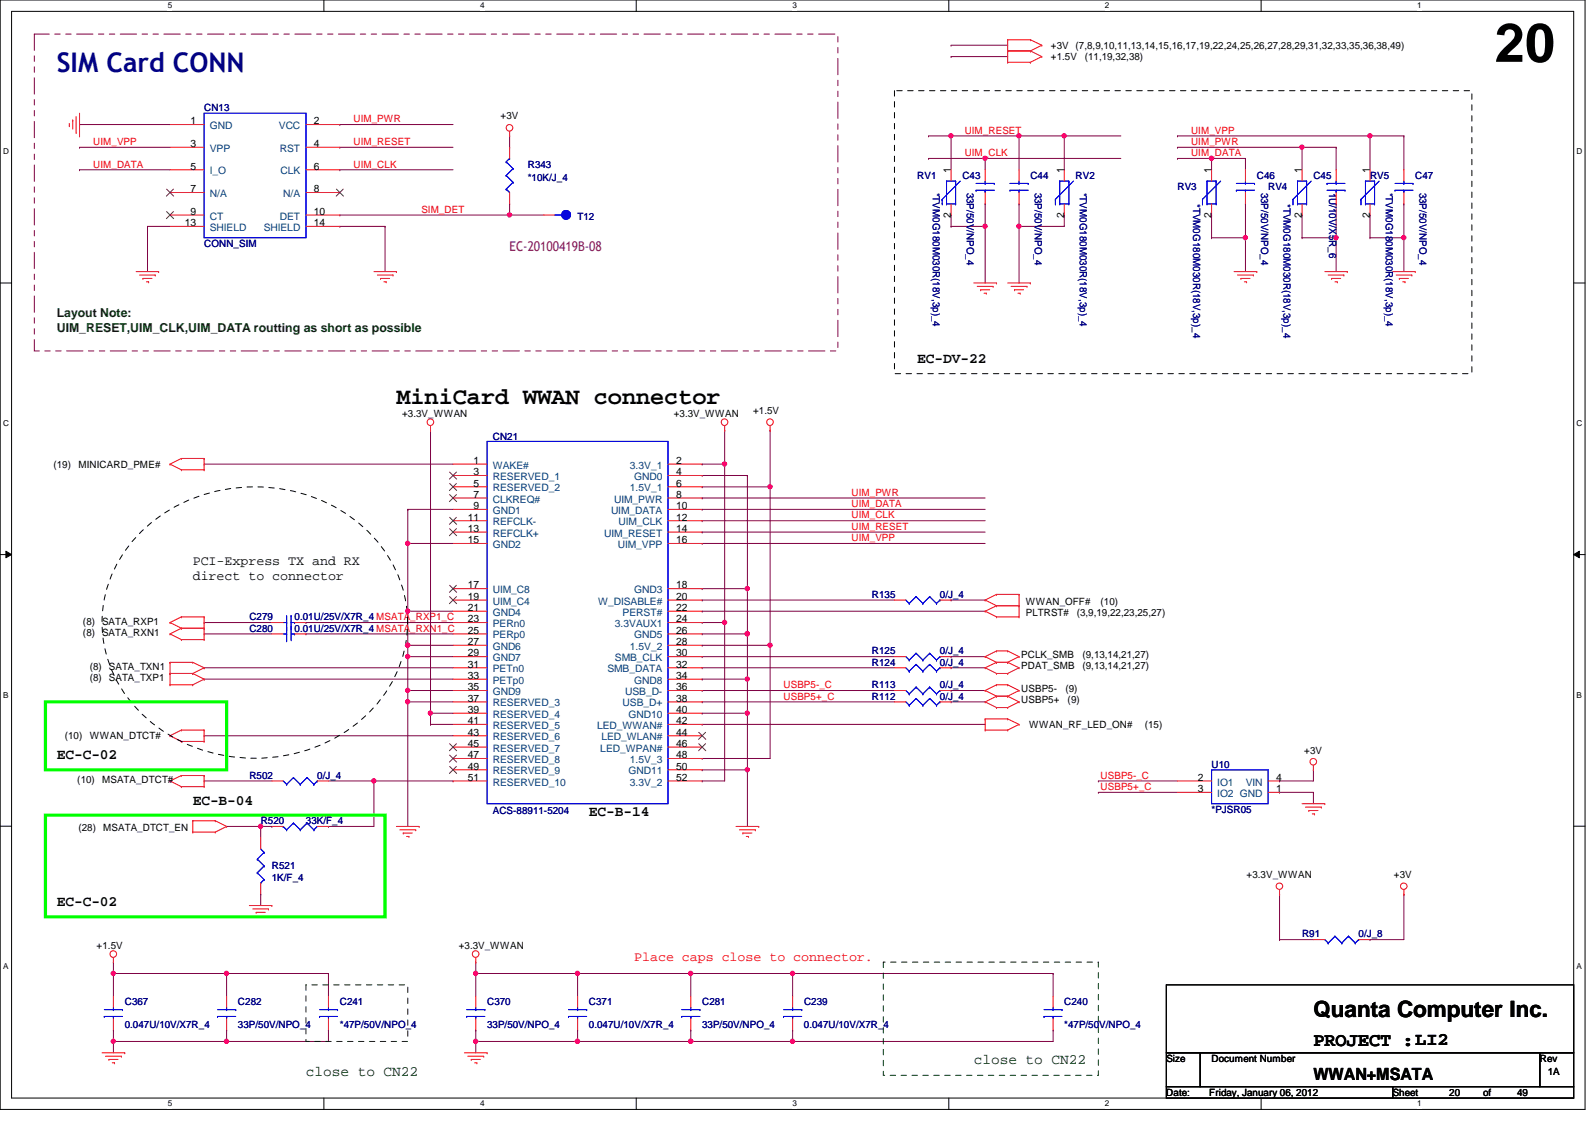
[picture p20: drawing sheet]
<svg xmlns="http://www.w3.org/2000/svg" width="297mm" height="210mm" viewBox="0 0 297 210" stroke-linecap="round" stroke-linejoin="round" font-family="sans-serif">
<defs><g id="words">
<text font-size="10.1" x="278.3" y="11.5">20</text>
<text font-size="5" fill="#000080" x="10.6" y="13.4">SIM Card CONN</text>
<text font-size="4.4" x="73.8" y="75.3">MiniCard WWAN connector</text>
<text font-size="4.2" x="244.6" y="189.4">Quanta Computer Inc.</text>
<text font-size="3.6" x="244.6" y="194.8">PROJECT :LI2</text>
<text font-size="3.1" x="244.6" y="201.1">WWAN+MSATA</text>
<g font-size="2.7">
<text x="170.8" y="67.6">EC-DV-22</text>
<text x="10.6" y="141.4">EC-C-02</text>
<text x="35.9" y="149.9">EC-B-04</text>
<text x="109.7" y="152">EC-B-14</text>
<text x="10.6" y="168.8">EC-C-02</text>
</g>
<g font-size="2.7" fill="#004000">
<text x="57" y="200.3">close to CN22</text>
<text x="181.4" y="198.2">close to CN22</text>
</g>
<text font-size="2.5" fill="#800080" x="94.9" y="46.7">EC-20100419B-08</text>
<g font-size="2.5">
<text x="35.9" y="107.9">direct to connector</text>
<text x="35.9" y="105.3">PCI-Express TX and RX</text>
</g>
<text font-size="2.5" fill="#f00" x="118.1" y="179.1">Place caps close to connector.</text>
<g font-size="2.3" fill="#004000">
<text x="10.6" y="59.1">Layout Note:</text>
<text x="10.6" y="61.8">UIM_RESET,UIM_CLK,UIM_DATA routting as short as possible</text>
</g>
<g font-size="1.9">
<text x="195.7" y="9.1">+3V (7,8,9,10,11,13,14,15,16,17,19,22,24,25,26,27,28,29,31,32,33,35,36,38,49)</text>
<text x="195.7" y="11.2">+1.5V</text>
<text x="202" y="11.2">(11,19,32,38)</text>
<text x="35.5" y="23.2">1</text>
<text x="58.5" y="23.2">2</text>
<text x="93.2" y="22.1">+3V</text>
<text x="35.5" y="27.4">3</text>
<text x="58.5" y="27.4">4</text>
<text x="35.5" y="31.6">5</text>
<text x="35.5" y="35.8">7</text>
<text x="58.5" y="31.6">6</text>
<text x="58.5" y="35.8">8</text>
<text x="177.1" y="32.3" transform="rotate(-90 177.1 32.3)">1</text>
<text x="198.2" y="32.3" transform="rotate(-90 198.2 32.3)">1</text>
<text x="225.6" y="32.3" transform="rotate(-90 225.6 32.3)">1</text>
<text x="242.4" y="32.3" transform="rotate(-90 242.4 32.3)">1</text>
<text x="255.1" y="32.3" transform="rotate(-90 255.1 32.3)">1</text>
<text x="35.5" y="40">9</text>
<text x="58.5" y="40">10</text>
<text x="177.1" y="40.5" transform="rotate(-90 177.1 40.5)">2</text>
<text x="198.2" y="40.5" transform="rotate(-90 198.2 40.5)">2</text>
<text x="225.6" y="40.5" transform="rotate(-90 225.6 40.5)">2</text>
<text x="242.4" y="40.5" transform="rotate(-90 242.4 40.5)">2</text>
<text x="255.1" y="40.5" transform="rotate(-90 255.1 40.5)">2</text>
<text x="34.4" y="42.1">13</text>
<text x="58.5" y="42.1">14</text>
<text x="74.9" y="77.6">+3.3V_WWAN</text>
<text x="125.5" y="77.6">+3.3V_WWAN</text>
<text x="140.2" y="77.2">+1.5V</text>
<text x="9.9" y="87.1">(19)</text>
<text x="14.6" y="87.1">MINICARD_PME#</text>
<text x="88.2" y="86.4">1</text>
<text x="88.2" y="88.5">3</text>
<text x="125.9" y="86.4">2</text>
<text x="125.9" y="88.5">4</text>
<text x="88.2" y="94.8">9</text>
<text x="88.2" y="90.6">5</text>
<text x="88.2" y="92.7">7</text>
<text x="125.9" y="90.6">6</text>
<text x="125.9" y="92.7">8</text>
<text x="125.9" y="94.8">10</text>
<text x="87.1" y="101.2">15</text>
<text x="87.1" y="96.9">11</text>
<text x="87.1" y="99.1">13</text>
<text x="125.9" y="96.9">12</text>
<text x="125.9" y="99.1">14</text>
<text x="125.9" y="101.2">16</text>
<text x="87.1" y="113.8">21</text>
<text x="87.1" y="109.6">17</text>
<text x="87.1" y="111.7">19</text>
<text x="125.9" y="113.8">22</text>
<text x="125.9" y="109.6">18</text>
<text x="125.9" y="111.7">20</text>
<text x="191" y="112.6">WWAN_OFF#</text>
<text x="205" y="112.6">(10)</text>
<text x="15.4" y="116.4">(8) SATA_RXP1</text>
<text x="15.4" y="118.5">(8) SATA_RXN1</text>
<text x="87.1" y="115.9">23</text>
<text x="87.1" y="118">25</text>
<text x="125.9" y="115.9">24</text>
<text x="125.9" y="118">26</text>
<text x="191" y="114.7">PLTRST#</text>
<text x="200.5" y="114.7">(3,9,19,22,23,25,27)</text>
<text x="16.7" y="124.8">(8) SATA_TXN1</text>
<text x="87.1" y="120.1">27</text>
<text x="87.1" y="122.3">29</text>
<text x="87.1" y="124.3">31</text>
<text x="125.9" y="122.3">30</text>
<text x="125.9" y="124.3">32</text>
<text x="125.9" y="120.1">28</text>
<text x="190.2" y="124.6">PDAT_SMB</text>
<text x="190.2" y="122.5">PCLK_SMB</text>
<text x="201.6" y="124.6">(9,13,14,21,27)</text>
<text x="201.6" y="122.5">(9,13,14,21,27)</text>
<text x="16.7" y="126.9">(8) SATA_TXP1</text>
<text x="87.1" y="126.4">33</text>
<text x="87.1" y="128.6">35</text>
<text x="87.1" y="130.7">37</text>
<text x="125.9" y="126.4">34</text>
<text x="125.9" y="128.6">36</text>
<text x="125.9" y="130.7">38</text>
<text x="190.2" y="128.8">USBP5-</text>
<text x="190.2" y="130.9">USBP5+</text>
<text x="198.4" y="128.8">(9)</text>
<text x="198.8" y="130.9">(9)</text>
<text x="12.1" y="137.7">(10)</text>
<text x="16.7" y="137.7">WWAN_DTCT#</text>
<text x="87.1" y="132.8">39</text>
<text x="87.1" y="134.9">41</text>
<text x="87.1" y="137">43</text>
<text x="125.9" y="132.8">40</text>
<text x="125.9" y="134.9">42</text>
<text x="125.9" y="137">44</text>
<text x="191.7" y="135.6">WWAN_RF_LED_ON#</text>
<text x="213.2" y="135.6">(15)</text>
<text x="87.1" y="139.1">45</text>
<text x="87.1" y="141.2">47</text>
<text x="87.1" y="143.3">49</text>
<text x="125.9" y="141.2">48</text>
<text x="125.9" y="143.3">50</text>
<text x="125.9" y="139.1">46</text>
<text x="242.9" y="140.4">+3V</text>
<text x="14.4" y="145.9">(10)</text>
<text x="19" y="145.9">MSATA_DTCT#</text>
<text x="87.1" y="145.4">51</text>
<text x="125.9" y="145.4">52</text>
<text x="223.1" y="145.4">2</text>
<text x="223.1" y="147.5">3</text>
<text x="237.7" y="145.4">4</text>
<text x="237.7" y="147.5">1</text>
<text x="14.6" y="154.8">(28)</text>
<text x="19.2" y="154.8">MSATA_DTCT_EN</text>
<text x="232.2" y="163.6">+3.3V_WWAN</text>
<text x="259.6" y="163.6">+3V</text>
<text x="18" y="176.7">+1.5V</text>
<text x="85.4" y="176.7">+3.3V_WWAN</text>
<text x="217.2" y="197.8">Size</text>
<text x="225.6" y="197.8">Document Number</text>
<text x="286.7" y="197.8">Rev</text>
<text x="288.2" y="200.3">1A</text>
<text x="217.2" y="204.1">Date:</text>
<text x="225.2" y="204.1">Friday, January 06, 2012</text>
<text x="259.4" y="204.1">Sheet</text>
<text x="269.9" y="204.1">20</text>
<text x="276.2" y="204.1">of</text>
<text x="282.5" y="204.1">49</text>
</g>
<g font-size="1.9" fill="#000080">
<text x="38" y="20.7">CN13</text>
<text x="98.3" y="33.7">*10K/J_4</text>
<text x="98.3" y="31.2">R343</text>
<text x="170.8" y="33.3">RV1</text>
<text x="173.7" y="35.9" transform="rotate(90 173.7 35.9)">*TVM0G180M030R(18V,3p)_4</text>
<text x="179.2" y="33.3">C43</text>
<text x="180" y="35.9" transform="rotate(90 180 35.9)">33P/50V/NPO_4</text>
<text x="191.9" y="33.3">C44</text>
<text x="192.7" y="35.9" transform="rotate(90 192.7 35.9)">33P/50V/NPO_4</text>
<text x="200.3" y="33.3">RV2</text>
<text x="201.1" y="35.9" transform="rotate(90 201.1 35.9)">*TVM0G180M030R(18V,3p)_4</text>
<text x="219.3" y="35.4">RV3</text>
<text x="234.1" y="33.3">C46</text>
<text x="234.9" y="35.9" transform="rotate(90 234.9 35.9)">33P/50V/NPO_4</text>
<text x="236.2" y="35.4">RV4</text>
<text x="244.6" y="33.3">C45</text>
<text x="247.5" y="35.9" transform="rotate(90 247.5 35.9)">1U/10V/X5R_6</text>
<text x="255.1" y="33.3">RV5</text>
<text x="258.1" y="35.9" transform="rotate(90 258.1 35.9)">*TVM0G180M030R(18V,3p)_4</text>
<text x="263.6" y="33.3">C47</text>
<text x="264.4" y="35.9" transform="rotate(90 264.4 35.9)">33P/50V/NPO_4</text>
<text x="107.6" y="40.9">T12</text>
<text x="222.2" y="38" transform="rotate(90 222.2 38)">*TVM0G180M030R(18V,3p)_4</text>
<text x="239.1" y="38" transform="rotate(90 239.1 38)">*TVM0G180M030R(18V,3p)_4</text>
<text x="38" y="46">CONN_SIM</text>
<text x="91.8" y="82">CN21</text>
<text x="162.4" y="111.3">R135</text>
<text x="175" y="111.3">0/J_4</text>
<text x="46.4" y="115.5">C279</text>
<text x="46.4" y="117.6">C280</text>
<text x="54.9" y="115.5">0.01U/25V/X7R_4 MSATA_RXP1_C</text>
<text x="54.9" y="117.6">0.01U/25V/X7R_4 MSATA_RXN1_C</text>
<text x="162.4" y="124">R124</text>
<text x="162.4" y="121.9">R125</text>
<text x="175" y="124">0/J_4</text>
<text x="175" y="121.9">0/J_4</text>
<text x="162.4" y="128.2">R113</text>
<text x="162.4" y="130.3">R112</text>
<text x="175" y="128.2">0/J_4</text>
<text x="175" y="130.3">0/J_4</text>
<text x="225.6" y="143">U10</text>
<text x="46.4" y="145.1">R502</text>
<text x="59.1" y="145.1">0/J_4</text>
<text x="48.6" y="153.5">R520</text>
<text x="57" y="153.5">33K/F_4</text>
<text x="91.8" y="151.6">ACS-88911-5204</text>
<text x="225.6" y="151.4">*PJSR05</text>
<text x="50.6" y="161.9">R521</text>
<text x="50.6" y="164">1K/F_4</text>
<text x="242.5" y="174.6">R91</text>
<text x="253" y="174.6">0/J_8</text>
<text x="23.2" y="191.4">0.047U/10V/X7R_4</text>
<text x="23.2" y="187.2">C367</text>
<text x="44.3" y="191.4">33P/50V/NPO_4</text>
<text x="44.3" y="187.2">C282</text>
<text x="63.3" y="191.4">*47P/50V/NPO_4</text>
<text x="63.3" y="187.2">C241</text>
<text x="90.7" y="191.4">33P/50V/NPO_4</text>
<text x="90.7" y="187.2">C370</text>
<text x="109.7" y="191.4">0.047U/10V/X7R_4</text>
<text x="109.7" y="187.2">C371</text>
<text x="130.8" y="191.4">33P/50V/NPO_4</text>
<text x="130.8" y="187.2">C281</text>
<text x="149.7" y="191.4">0.047U/10V/X7R_4</text>
<text x="149.7" y="187.2">C239</text>
<text x="198.2" y="191.4">*47P/50V/NPO_4</text>
<text x="198.2" y="187.2">C240</text>
</g>
<g font-size="1.9" fill="#f00">
<text x="65.8" y="22.8">UIM_PWR</text>
<text x="17.4" y="27">UIM_VPP</text>
<text x="65.8" y="27">UIM_RESET</text>
<text x="179.7" y="24.9">UIM_RESET</text>
<text x="179.7" y="29.1">UIM_CLK</text>
<text x="221.8" y="29.1">UIM_DATA</text>
<text x="221.8" y="27">UIM_PWR</text>
<text x="221.8" y="24.9">UIM_VPP</text>
<text x="17.4" y="31.2">UIM_DATA</text>
<text x="65.8" y="31.2">UIM_CLK</text>
<text x="78.5" y="39.6">SIM_DET</text>
<text x="158.6" y="92.3">UIM_PWR</text>
<text x="158.6" y="94.4">UIM_DATA</text>
<text x="158.6" y="98.7">UIM_RESET</text>
<text x="158.6" y="96.6">UIM_CLK</text>
<text x="158.6" y="100.8">UIM_VPP</text>
<text x="145.9" y="130.3">USBP5+_C</text>
<text x="145.9" y="128.2">USBP5-_C</text>
<text x="205" y="147.2">USBP5+_C</text>
<text x="205" y="145">USBP5-_C</text>
</g>
<g font-size="1.9" fill="#004080">
<text x="39.1" y="24">GND</text>
<text x="39.1" y="28.3">VPP</text>
<text x="51.9" y="24">VCC</text>
<text x="52.1" y="28.3">RST</text>
<text x="39.1" y="32.5">I_O</text>
<text x="52.2" y="32.5">CLK</text>
<text x="39.1" y="36.7">N/A</text>
<text x="39.1" y="40.9">CT</text>
<text x="52.1" y="40.9">DET</text>
<text x="52.7" y="36.7">N/A</text>
<text x="39.1" y="43">SHIELD</text>
<text x="49.1" y="43">SHIELD</text>
<text x="91.8" y="87.3">WAKE#</text>
<text x="91.8" y="89.4">RESERVED_1</text>
<text x="117.3" y="87.3">3.3V_1</text>
<text x="118.1" y="89.4">GND0</text>
<text x="91.8" y="91.5">RESERVED_2</text>
<text x="91.8" y="93.6">CLKREQ#</text>
<text x="91.8" y="95.7">GND1</text>
<text x="113.8" y="95.7">UIM_DATA</text>
<text x="114.4" y="93.6">UIM_PWR</text>
<text x="117.3" y="91.5">1.5V_1</text>
<text x="91.8" y="97.8">REFCLK-</text>
<text x="91.8" y="99.9">REFCLK+</text>
<text x="112.5" y="99.9">UIM_RESET</text>
<text x="115.2" y="97.8">UIM_CLK</text>
<text x="91.8" y="102.1">GND2</text>
<text x="115.1" y="102.1">UIM_VPP</text>
<text x="91.8" y="110.5">UIM_C8</text>
<text x="91.8" y="112.6">UIM_C4</text>
<text x="111.4" y="112.6">W_DISABLE#</text>
<text x="118.1" y="110.5">GND3</text>
<text x="91.8" y="114.7">GND4</text>
<text x="91.8" y="116.8">PERn0</text>
<text x="91.8" y="118.9">PERp0</text>
<text x="114.5" y="116.8">3.3VAUX1</text>
<text x="115.9" y="114.7">PERST#</text>
<text x="118.1" y="118.9">GND5</text>
<text x="91.8" y="121">GND6</text>
<text x="91.8" y="123.1">GND7</text>
<text x="91.8" y="125.2">PETn0</text>
<text x="113.1" y="125.2">SMB_DATA</text>
<text x="114.5" y="123.1">SMB_CLK</text>
<text x="117.3" y="121">1.5V_2</text>
<text x="91.8" y="127.3">PETp0</text>
<text x="91.8" y="129.5">GND9</text>
<text x="91.8" y="131.6">RESERVED_3</text>
<text x="115.9" y="131.6">USB_D+</text>
<text x="116.4" y="129.5">USB_D-</text>
<text x="118.1" y="127.3">GND8</text>
<text x="91.8" y="133.7">RESERVED_4</text>
<text x="91.8" y="135.8">RESERVED_5</text>
<text x="91.8" y="137.9">RESERVED_6</text>
<text x="111.2" y="135.8">LED_WWAN#</text>
<text x="112" y="137.9">LED_WLAN#</text>
<text x="117" y="133.7">GND10</text>
<text x="91.8" y="140">RESERVED_7</text>
<text x="91.8" y="142.1">RESERVED_8</text>
<text x="111.8" y="140">LED_WPAN#</text>
<text x="117.3" y="142.1">1.5V_3</text>
<text x="91.8" y="144.2">RESERVED_9</text>
<text x="91.8" y="146.3">RESERVED_10</text>
<text x="117" y="144.2">GND11</text>
<text x="117.3" y="146.3">3.3V_2</text>
<text x="226.7" y="146.3">IO1</text>
<text x="226.7" y="148.4">IO2 GND</text>
<text x="232" y="146.3">VIN</text>
</g>
<g font-size="1.5">
<text x="31.2" y="1.6">5</text>
<text x="89.4" y="1.6">4</text>
<text x="147.6" y="1.6">3</text>
<text x="205.8" y="1.6">2</text>
<text x="263.9" y="1.6">1</text>
<text x=".6" y="28.7">D</text>
<text x="293.6" y="28.7">D</text>
<text x=".6" y="79.3">C</text>
<text x="293.6" y="79.3">C</text>
<text x=".6" y="129.9">B</text>
<text x="293.6" y="129.9">B</text>
<text x=".6" y="180.5">A</text>
<text x="293.6" y="180.5">A</text>
<text x="31.2" y="206.1">5</text>
<text x="89.4" y="206.1">4</text>
<text x="147.6" y="206.1">3</text>
<text x="205.8" y="206.1">2</text>
<text x="263.9" y="206.1">1</text>
</g>
</g></defs>
<path d="M0 0h295.2v206.6h-295.2zM2.2 2.1h290.9v202.4h-290.9z" fill="none" stroke="#000" stroke-width=".19"/>
<g fill="#fff">
<path d="M31.2 .2h.8v1.7h-.8z"/>
<path d="M31.2 204.7h.8v1.7h-.8z"/>
</g>
<path d="M60.3 0v2.1M60.3 204.5v2.1" fill="none" stroke="#000" stroke-width=".19"/>
<g fill="#fff">
<path d="M89.4 .2h.8v1.7h-.8z"/>
<path d="M89.4 204.7h.8v1.7h-.8z"/>
</g>
<path d="M118.5 0v2.1M118.5 204.5v2.1" fill="none" stroke="#000" stroke-width=".19"/>
<g fill="#fff">
<path d="M147.6 .2h.8v1.7h-.8z"/>
<path d="M147.6 204.7h.8v1.7h-.8z"/>
</g>
<path d="M176.7 0v2.1M176.7 204.5v2.1" fill="none" stroke="#000" stroke-width=".19"/>
<g fill="#fff">
<path d="M205.8 .2h.8v1.7h-.8z"/>
<path d="M205.8 204.7h.8v1.7h-.8z"/>
</g>
<path d="M234.9 0v2.1M234.9 204.5v2.1" fill="none" stroke="#000" stroke-width=".19"/>
<g fill="#fff">
<path d="M263.9 .2h.8v1.7h-.8z"/>
<path d="M263.9 204.7h.8v1.7h-.8z"/>
<path d="M.6 27.4h1v1.7h-1z"/>
<path d="M293.6 27.4h1.1v1.7h-1.1z"/>
<path d="M.6 78h1v1.7h-1z"/>
<path d="M293.6 78h1.1v1.7h-1.1z"/>
</g>
<path d="M0 52.7h2.2M293.1 52.7h2.1" fill="none" stroke="#000" stroke-width=".19"/>
<g fill="#fff">
<path d="M.6 128.6h1v1.7h-1z"/>
<path d="M293.6 128.6h1v1.7h-1z"/>
</g>
<path d="M0 103.3h2.2M1.1 102.7l1.1 .6-1.1 .6zM293.1 103.3l1-.6v1.2zM293.1 103.3h2.1" fill="none" stroke="#000" stroke-width=".19"/>
<path d="M1.1 102.7l1.1 .6-1.1 .6zM293.1 103.3l1-.6v1.2z" fill="#000"/>
<g fill="#fff">
<path d="M.6 179.2h1v1.6h-1z"/>
<path d="M293.6 179.2h1v1.6h-1z"/>
</g>
<path d="M0 153.9h2.2M293.1 153.9h2.1" fill="none" stroke="#000" stroke-width=".19"/>
<path d="M183.5 29.5h.1M183.5 29.5h25.2" fill="none" stroke="#800040" stroke-width=".19"/>
<circle cx="183.4" cy="29.5" r=".4" fill="#f0f"/>
<circle cx="183.4" cy="29.5" r=".4" fill="none" stroke="#f0f" stroke-width=".19"/>
<path d="M198.2 25.3h.1M198.2 25.3h10.5" fill="none" stroke="#800040" stroke-width=".19"/>
<circle cx="198.2" cy="25.3" r=".4" fill="#f0f"/>
<circle cx="198.2" cy="25.3" r=".4" fill="none" stroke="#f0f" stroke-width=".19"/>
<path d="M177.1 25.3h.1M177.1 25.3h12.7M183.5 29.5h.1M183.5 29.5v2.1" fill="none" stroke="#800040" stroke-width=".19"/>
<circle cx="177.1" cy="25.3" r=".4" fill="#f0f"/>
<circle cx="177.1" cy="25.3" r=".4" fill="none" stroke="#f0f" stroke-width=".19"/>
<path d="M189.8 25.3h.1M189.8 25.3v6.3M225.6 29.5h.1M225.6 29.5h6.3M231.9 29.5h.1M231.9 29.5v2.1M183.5 42.2h.1M183.5 42.2v10.5" fill="none" stroke="#800040" stroke-width=".19"/>
<circle cx="225.6" cy="29.5" r=".4" fill="#f0f"/>
<circle cx="225.6" cy="29.5" r=".4" fill="none" stroke="#f0f" stroke-width=".19"/>
<path d="M255.1 25.3h.1M255.1 25.3h6.3M261.4 25.3h.1M261.4 25.3v6.3" fill="none" stroke="#800040" stroke-width=".19"/>
<circle cx="255.1" cy="25.3" r=".4" fill="#f0f"/>
<circle cx="255.1" cy="25.3" r=".4" fill="none" stroke="#f0f" stroke-width=".19"/>
<path d="M172.9 29.5h.1M172.9 29.5h10.6M242.5 27.4h.1M242.5 27.4h6.3M248.8 27.4h.1M248.8 27.4v4.2M189.8 42.2h.1M189.8 42.2v10.5M248.8 44.3h.1M248.8 44.3v6.3M261.4 44.3h.1M261.4 44.3v6.3" fill="none" stroke="#800040" stroke-width=".19"/>
<circle cx="248.8" cy="44.3" r=".4" fill="#f0f"/>
<circle cx="248.8" cy="44.3" r=".4" fill="none" stroke="#f0f" stroke-width=".19"/>
<path d="M204.6 147.6h.1M204.6 147.6h14.7M238.3 147.6h.1M238.3 145.5h.1M238.3 147.6h6.3M244.6 147.6h.1M244.6 143.4h.1M244.6 143.4v2.1h-6.3M244.6 147.6v2.1M88.6 194h19M88.6 194h.1M88.6 194v2.1" fill="none" stroke="#800040" stroke-width=".19"/>
<circle cx="107.5" cy="193.9" r=".4" fill="#f0f"/>
<circle cx="107.5" cy="193.9" r=".4" fill="none" stroke="#f0f" stroke-width=".19"/>
<circle cx="88.6" cy="193.9" r=".4" fill="#f0f"/>
<circle cx="88.6" cy="193.9" r=".4" fill="none" stroke="#f0f" stroke-width=".19"/>
<path d="M128.6 194h.1M128.6 194h19" fill="none" stroke="#800040" stroke-width=".19"/>
<circle cx="147.6" cy="193.9" r=".4" fill="#f0f"/>
<circle cx="147.6" cy="193.9" r=".4" fill="none" stroke="#f0f" stroke-width=".19"/>
<circle cx="128.6" cy="193.9" r=".4" fill="#f0f"/>
<circle cx="128.6" cy="193.9" r=".4" fill="none" stroke="#f0f" stroke-width=".19"/>
<path d="M107.6 194h.1M107.6 194h21" fill="none" stroke="#800040" stroke-width=".19"/>
<circle cx="128.6" cy="193.9" r=".4" fill="#f0f"/>
<circle cx="128.6" cy="193.9" r=".4" fill="none" stroke="#f0f" stroke-width=".19"/>
<circle cx="107.5" cy="193.9" r=".4" fill="#f0f"/>
<circle cx="107.5" cy="193.9" r=".4" fill="none" stroke="#f0f" stroke-width=".19"/>
<path d="M147.6 181.3h48.5M147.6 181.3h.1" fill="none" stroke="#800040" stroke-width=".19"/>
<circle cx="147.6" cy="181.3" r=".4" fill="#f0f"/>
<circle cx="147.6" cy="181.3" r=".4" fill="none" stroke="#f0f" stroke-width=".19"/>
<path d="M88.6 181.3h.1M88.6 181.3v4.2M107.6 181.3h.1M107.6 181.3h21M128.6 181.3h.1M128.6 181.3v4.2" fill="none" stroke="#800040" stroke-width=".19"/>
<circle cx="128.6" cy="181.3" r=".4" fill="#f0f"/>
<circle cx="128.6" cy="181.3" r=".4" fill="none" stroke="#f0f" stroke-width=".19"/>
<circle cx="107.5" cy="181.3" r=".4" fill="#f0f"/>
<circle cx="107.5" cy="181.3" r=".4" fill="none" stroke="#f0f" stroke-width=".19"/>
<path d="M88.6 179.2h.1M88.6 179.2v2.1M88.6 181.3h19M88.6 181.3h.1M107.6 181.3h.1M107.6 181.3v4.2M128.6 191.9h.1M128.6 191.9v2.1M147.6 181.3h.1M147.6 181.3v4.2" fill="none" stroke="#800040" stroke-width=".19"/>
<circle cx="88.6" cy="181.3" r=".4" fill="#f0f"/>
<circle cx="88.6" cy="181.3" r=".4" fill="none" stroke="#f0f" stroke-width=".19"/>
<path d="M21.1 194h21.1M21.1 191.9h.1M21.1 194h.1M21.1 191.9v2.1M88.6 191.9h.1M88.6 191.9v2.1M107.6 191.9h.1M107.6 191.9v2.1M147.6 191.9h.1M147.6 191.9v2.1" fill="none" stroke="#800040" stroke-width=".19"/>
<circle cx="42.2" cy="193.9" r=".4" fill="#f0f"/>
<circle cx="42.2" cy="193.9" r=".4" fill="none" stroke="#f0f" stroke-width=".19"/>
<circle cx="21.1" cy="193.9" r=".4" fill="#f0f"/>
<circle cx="21.1" cy="193.9" r=".4" fill="none" stroke="#f0f" stroke-width=".19"/>
<path d="M21.1 179.2h.1M21.1 179.2v2.1M21.1 181.3h21.1M21.1 181.3h.1M42.2 191.9h.1M42.2 191.9v2.1" fill="none" stroke="#800040" stroke-width=".19"/>
<circle cx="42.2" cy="181.3" r=".4" fill="#f0f"/>
<circle cx="42.2" cy="181.3" r=".4" fill="none" stroke="#f0f" stroke-width=".19"/>
<circle cx="21.1" cy="181.3" r=".4" fill="#f0f"/>
<circle cx="21.1" cy="181.3" r=".4" fill="none" stroke="#f0f" stroke-width=".19"/>
<g fill="none" stroke="#800040" stroke-width=".19">
<path d="M177.1 8.4h.1M177.1 10.5h.1M177.1 8.4h10.6M177.1 10.5h10.6M63.3 23.2h.1M63.3 23.2h21.1M94.9 38h.1M94.9 27.4h.1M94.9 25.3v2.1M94.9 38v2M63.3 40h.1M63.3 40h38"/>
<path d="M94.9 40h.1M204.6 145.5h.1M204.6 145.5h14.7M21.1 181.3h.1M21.1 194h.1M21.1 181.3v4.2M21.1 194v2.1M42.2 181.3h.1M42.2 194h.1M42.2 181.3v4.2M42.2 181.3h19M61.2 181.3h.1"/>
<path d="M61.2 191.9h.1M61.2 191.9v2.1h-19M61.2 181.3v4.2M128.6 181.3h.1M128.6 181.3h19M147.6 194h.1M196.1 181.3h.1M196.1 191.9h.1M196.1 191.9v2.1h-48.5M196.1 181.3v4.2"/>
</g>
<circle cx="94.9" cy="40" r=".4" fill="#f0f"/>
<circle cx="94.9" cy="40" r=".4" fill="none" stroke="#f0f" stroke-width=".19"/>
<g fill="none" stroke="#800040" stroke-width=".19">
<path d="M14.8 23.2h.1M14.8 27.4h.1M14.8 31.6h.1M14.8 27.4h16.9M14.8 31.6h16.9M14.8 23.2h16.9M63.3 27.4h.1M63.3 31.6h.1M63.3 27.4h21.1M63.3 31.6h21.1M27.5 42.2h.1M27.5 42.2v8.4"/>
<path d="M27.5 42.2h4.2M63.3 42.2h.1M63.3 42.2h8.4M71.7 42.2h.1M71.7 42.2v8.4M130.8 132.8h.1M130.8 132.8h8.4M177.1 122.3h.1M177.1 122.3h6.4"/>
</g>
<circle cx="139.2" cy="132.8" r=".4" fill="#f0f"/>
<circle cx="139.2" cy="132.8" r=".4" fill="none" stroke="#f0f" stroke-width=".19"/>
<path d="M139.2 132.8h.1M139.2 132.8v10.6" fill="none" stroke="#800040" stroke-width=".19"/>
<circle cx="139.2" cy="143.4" r=".4" fill="#f0f"/>
<circle cx="139.2" cy="143.4" r=".4" fill="none" stroke="#f0f" stroke-width=".19"/>
<g fill="none" stroke="#800040" stroke-width=".19">
<path d="M130.8 88.6h.1M130.8 88.6h8.4M139.2 88.6h.1M139.2 88.6v29.5M130.8 116h.1M130.8 116h4.2M139.2 109.6h.1M75.9 130.7h.1M75.9 128.6h.1M75.9 128.6v2.1M75.9 130.7h8.5M177.1 124.4h.1"/>
<path d="M177.1 124.4h6.4M130.8 145.5h.1M130.8 145.5h4.2M139.2 143.4h.1M139.2 143.4v10.5"/>
</g>
<circle cx="139.2" cy="118" r=".4" fill="#f0f"/>
<circle cx="139.2" cy="118" r=".4" fill="none" stroke="#f0f" stroke-width=".19"/>
<circle cx="139.2" cy="109.6" r=".4" fill="#f0f"/>
<circle cx="139.2" cy="109.6" r=".4" fill="none" stroke="#f0f" stroke-width=".19"/>
<path d="M139.2 118.1h.1M139.2 118.1v8.4" fill="none" stroke="#800040" stroke-width=".19"/>
<circle cx="139.2" cy="118" r=".4" fill="#f0f"/>
<circle cx="139.2" cy="118" r=".4" fill="none" stroke="#f0f" stroke-width=".19"/>
<path d="M75.9 128.6h.1M75.9 128.6h8.5" fill="none" stroke="#800040" stroke-width=".19"/>
<circle cx="75.9" cy="128.6" r=".4" fill="#f0f"/>
<circle cx="75.9" cy="128.6" r=".4" fill="none" stroke="#f0f" stroke-width=".19"/>
<path d="M75.9 122.3h.1M75.9 122.3h8.5" fill="none" stroke="#800040" stroke-width=".19"/>
<circle cx="75.9" cy="122.3" r=".4" fill="#f0f"/>
<circle cx="75.9" cy="122.3" r=".4" fill="none" stroke="#f0f" stroke-width=".19"/>
<path d="M75.9 113.8h.1M75.9 113.8v6.4M75.9 113.8h8.5M75.9 120.2h.1M75.9 120.2h8.5" fill="none" stroke="#800040" stroke-width=".19"/>
<circle cx="75.9" cy="120.2" r=".4" fill="#f0f"/>
<circle cx="75.9" cy="120.2" r=".4" fill="none" stroke="#f0f" stroke-width=".19"/>
<circle cx="75.9" cy="113.8" r=".4" fill="#f0f"/>
<circle cx="75.9" cy="113.8" r=".4" fill="none" stroke="#f0f" stroke-width=".19"/>
<path d="M75.9 101.2h.1M75.9 101.2h8.5" fill="none" stroke="#800040" stroke-width=".19"/>
<circle cx="75.9" cy="101.2" r=".4" fill="#f0f"/>
<circle cx="75.9" cy="101.2" r=".4" fill="none" stroke="#f0f" stroke-width=".19"/>
<path d="M75.9 94.9h.1M75.9 94.9h8.5M75.9 101.2h.1M75.9 101.2v12.6M135 116h.1M135 116v29.5" fill="none" stroke="#800040" stroke-width=".19"/>
<circle cx="134.9" cy="115.9" r=".4" fill="#f0f"/>
<circle cx="134.9" cy="115.9" r=".4" fill="none" stroke="#f0f" stroke-width=".19"/>
<path d="M135 80.1h.1M135 80.1v6.3" fill="none" stroke="#800040" stroke-width=".19"/>
<circle cx="134.9" cy="86.4" r=".4" fill="#f0f"/>
<circle cx="134.9" cy="86.4" r=".4" fill="none" stroke="#f0f" stroke-width=".19"/>
<path d="M130.8 90.7h.1M130.8 90.7h12.6M143.4 90.7h.1M143.4 90.7v29.5" fill="none" stroke="#800040" stroke-width=".19"/>
<circle cx="143.4" cy="120.2" r=".4" fill="#f0f"/>
<circle cx="143.4" cy="120.2" r=".4" fill="none" stroke="#f0f" stroke-width=".19"/>
<circle cx="143.4" cy="90.7" r=".4" fill="#f0f"/>
<circle cx="143.4" cy="90.7" r=".4" fill="none" stroke="#f0f" stroke-width=".19"/>
<g fill="none" stroke="#800040" stroke-width=".19">
<path d="M75.9 94.9h.1M75.9 94.9v6.3M130.8 92.8h52.7M130.8 94.9h52.7M130.8 99.1h52.7M130.8 97h52.7M130.8 92.8h.1M130.8 94.9h.1M130.8 99.1h.1M130.8 97h.1M143.4 80.1h.1M143.4 80.1v10.6"/>
<path d="M57 118.1h.1M57 118.1h27.4M130.8 101.2h52.7M130.8 101.2h.1M38 126.5h.1M38 124.4h.1M38 124.4h46.4M38 126.5h46.4M75.9 122.3h.1M75.9 120.2h.1M75.9 120.2v8.4M130.8 122.3h35.8"/>
<path d="M130.8 124.4h35.8M130.8 120.2h.1M130.8 122.3h.1M130.8 124.4h.1M130.8 120.2h12.6M143.4 120.2h.1M143.4 120.2v21.1h-12.6M130.8 141.3h.1"/>
</g>
<circle cx="75.9" cy="120.2" r=".4" fill="#f0f"/>
<circle cx="75.9" cy="120.2" r=".4" fill="none" stroke="#f0f" stroke-width=".19"/>
<g fill="none" stroke="#800040" stroke-width=".19">
<path d="M38 86.4h.1M38 86.4h46.4M130.8 86.4h.1M130.8 86.4h4.2M57 116h.1M57 116h27.4M130.8 109.6h.1M130.8 118.1h.1M130.8 109.6h8.4M130.8 118.1h8.4M80.2 134.9h.1M80.2 132.8h.1"/>
<path d="M80.2 132.8v2.1M80.2 134.9h4.2M130.8 126.5h.1M130.8 126.5h8.4M130.8 143.4h.1M130.8 143.4h8.4"/>
</g>
<circle cx="80.2" cy="132.8" r=".4" fill="#f0f"/>
<circle cx="80.2" cy="132.8" r=".4" fill="none" stroke="#f0f" stroke-width=".19"/>
<g fill="none" stroke="#800040" stroke-width=".19">
<path d="M80.2 80.1h.1M80.2 80.1v52.7M135 86.4h.1M135 86.4v29.6M130.8 111.8h35.8M130.8 113.8h52.7M130.8 113.8h.1M130.8 111.8h.1M177.1 111.8h.1M177.1 111.8h6.4M38 137h.1M38 137h46.4"/>
<path d="M80.2 132.8h.1M80.2 132.8h4.2M130.8 128.6h35.8M130.8 130.7h35.8M130.8 130.7h.1M130.8 128.6h.1M139.2 126.5h.1M139.2 126.5v6.3M177.1 128.6h.1M177.1 130.7h.1M177.1 128.6h6.4M177.1 130.7h6.4"/>
</g>
<circle cx="139.2" cy="126.5" r=".4" fill="#f0f"/>
<circle cx="139.2" cy="126.5" r=".4" fill="none" stroke="#f0f" stroke-width=".19"/>
<g fill="none" stroke="#800040" stroke-width=".19">
<path d="M219.3 29.5h.1M219.3 29.5h6.3M231.9 44.3h.1M231.9 44.3v6.3M38 116h.1M38 118.1h.1M38 116h12.6M38 118.1h12.6M238.3 175h.1M238.3 166.5h.1M238.3 166.5v8.5M238.3 175h6.3"/>
<path d="M255.1 175h.1M261.4 166.5h.1M261.4 166.5v8.5h-6.3"/>
</g>
<circle cx="231.9" cy="44.3" r=".4" fill="#f0f"/>
<circle cx="231.9" cy="44.3" r=".4" fill="none" stroke="#f0f" stroke-width=".19"/>
<path d="M242.5 27.4h.1M242.5 27.4v4.2M248.8 38h.1M248.8 38v6.3h-6.3M242.5 40h.1M242.5 44.3h.1M242.5 40v4.3" fill="none" stroke="#800040" stroke-width=".19"/>
<circle cx="242.5" cy="27.4" r=".4" fill="#f0f"/>
<circle cx="242.5" cy="27.4" r=".4" fill="none" stroke="#f0f" stroke-width=".19"/>
<path d="M219.3 27.4h.1M219.3 27.4h23.2M255.1 40h.1M255.1 44.3h.1M255.1 40v4.3M255.1 44.3h6.3" fill="none" stroke="#800040" stroke-width=".19"/>
<circle cx="261.4" cy="44.3" r=".4" fill="#f0f"/>
<circle cx="261.4" cy="44.3" r=".4" fill="none" stroke="#f0f" stroke-width=".19"/>
<path d="M219.3 25.3h35.8M219.3 25.3h.1M255.1 25.3h.1M255.1 25.3v6.3M189.8 42.2h.1M189.8 42.2h8.4" fill="none" stroke="#800040" stroke-width=".19"/>
<circle cx="189.8" cy="42.1" r=".4" fill="#f0f"/>
<circle cx="189.8" cy="42.1" r=".4" fill="none" stroke="#f0f" stroke-width=".19"/>
<path d="M189.8 38h.1M189.8 25.3h.1M189.8 38v4.2M189.8 25.3h8.4M198.2 25.3h.1M198.2 25.3v6.3" fill="none" stroke="#800040" stroke-width=".19"/>
<circle cx="189.8" cy="25.3" r=".4" fill="#f0f"/>
<circle cx="189.8" cy="25.3" r=".4" fill="none" stroke="#f0f" stroke-width=".19"/>
<path d="M177.1 40h.1M177.1 42.2h.1M177.1 40v2.2M177.1 42.2h6.4" fill="none" stroke="#800040" stroke-width=".19"/>
<circle cx="183.4" cy="42.1" r=".4" fill="#f0f"/>
<circle cx="183.4" cy="42.1" r=".4" fill="none" stroke="#f0f" stroke-width=".19"/>
<g fill="none" stroke="#800040" stroke-width=".19">
<path d="M172.9 25.3h.1M172.9 25.3h4.2M177.1 25.3h.1M177.1 25.3v6.3M183.5 38h.1M183.5 38v4.2M225.6 29.5h.1M225.6 29.5v2.1M231.9 38h.1M231.9 38v6.3h-6.3M261.4 38h.1M261.4 38v6.3"/>
<path d="M198.2 40h.1M198.2 40v2.2M225.6 44.3h.1M225.6 40h.1M225.6 40v4.3M61.2 145.5h8.4M69.6 145.5h.1"/>
</g>
<circle cx="69.6" cy="145.4" r=".4" fill="#f0f"/>
<circle cx="69.6" cy="145.4" r=".4" fill="none" stroke="#f0f" stroke-width=".19"/>
<path d="M130.8 134.9h52.7M130.8 134.9h.1M38 145.5h.1M38 145.5h12.6M48.6 153.9h.1M48.6 153.9v2.1M61.2 153.9h.1M61.2 153.9h8.4" fill="none" stroke="#800040" stroke-width=".19"/>
<circle cx="48.5" cy="153.9" r=".4" fill="#f0f"/>
<circle cx="48.5" cy="153.9" r=".4" fill="none" stroke="#f0f" stroke-width=".19"/>
<path d="M75.9 130.7h.1M75.9 130.7v23.2M42.2 153.9h8.4M48.6 153.9h.1M50.6 153.9h.1M69.6 145.5h.1M69.6 145.5v8.4M69.6 145.5h14.8M84.4 145.5h.1M48.6 166.5h.1M48.6 166.5v2.2" fill="none" stroke="#800040" stroke-width=".19"/>
<circle cx="75.9" cy="130.7" r=".4" fill="#f0f"/>
<circle cx="75.9" cy="130.7" r=".4" fill="none" stroke="#f0f" stroke-width=".19"/>
<g fill="none" stroke="#f00" stroke-width=".19">
<path d="M187.7 9.5h.1M187.7 7.4h.1M187.7 11.6h.1M187.7 7.4h4.2M187.7 9.5h4.2M187.7 7.4v4.2M187.7 11.6h4.2M191.9 7.4h.1M191.9 9.5h.1M191.9 11.6h.1M191.9 7.4l2.1 1M191.9 9.5l2.1 1"/>
<path d="M194 8.4h.1M194 10.5h.1M194 8.4l-2.1 1.1M194 10.5l-2.1 1.1M12.9 23.4h.1M12.9 23v.4M13.5 22.4h.1M13.5 22.4v1.6M14.2 24.7h.1M14.2 21.7v3M14.8 25.3h.1M14.8 21.1v4.2"/>
<path d="M94.9 25.3h.1M94.9 24.5v.8M198.2 31.6v2.1M198.2 38v2M225.6 31.6v2.1M225.6 38v2M25.4 50.6h4.1M26 51.2h2.9M26.6 51.9h.1M26.6 51.9h1.7M27.3 52.5h.4M27.7 52.5h.1"/>
<path d="M28.9 51.2h.1M29.5 50.6h.1M69.6 50.6h4.2M70.3 51.2h2.9M70.9 51.9h1.7M70.9 51.9h.1M71.5 52.5h.4M71.9 52.5h.1M73.2 51.2h.1M73.8 50.6h.1M181.4 52.7h4.2M182 53.3h3"/>
<path d="M182.6 54h.1M182.6 54h1.7M183.3 54.6h.4M183.7 54.6h.1M185 53.3h.1M185.6 52.7h.1M187.7 52.7h4.2M188.3 53.3h3M188.9 54h.1M188.9 54h1.7M189.6 54.6h.4M190 54.6h.1"/>
<path d="M191.3 53.3h.1M191.9 52.7h.1M229.8 50.6h4.3M230.5 51.2h2.9M231.1 51.9h1.7M231.1 51.9h.1M231.7 52.5h.5M232.2 52.5h.1M233.4 51.2h.1M234.1 50.6h.1M246.7 50.6h4.2M247.4 51.2h2.9"/>
<path d="M248 51.9h1.7M248 51.9h.1M248.6 52.5h.4M249 52.5h.1M250.3 51.2h.1M250.9 50.6h.1M259.4 50.6h4.2M260 51.2h2.9M260.6 51.9h1.7M260.6 51.9h.1M261.2 52.5h.5M261.7 52.5h.1"/>
<path d="M262.9 51.2h.1M263.6 50.6h.1M80.2 79.3v.8M135 79.3v.8M143.4 79.3v.8M31.7 86.4h.1M31.7 86.4l2.1 1.1M33.8 85.4l-2.1 1M33.8 85.4h.1M33.8 87.5h.1M33.8 85.4h4.2M33.8 87.5h4.2"/>
<path d="M38 85.4h.1M38 87.5h.1M38 85.4v2.1M80.2 80.1h.1M135 80.1h.1M143.4 80.1h.1M31.7 116h.1M31.7 118.1h.1M31.7 116l2.1 1M31.7 118.1l2.1 1M33.8 114.9l-2.1 1.1M33.8 117l-2.1 1.1"/>
<path d="M33.8 114.9h.1M33.8 117h.1M33.8 119.1h.1M33.8 114.9h4.2M33.8 117h4.2M33.8 119.1h4.2M38 114.9h.1M38 117h.1M38 119.1h.1M38 114.9v4.2M183.5 111.8h.1M183.5 113.8h.1"/>
<path d="M183.5 111.8l2.1 1M183.5 113.8l2.1 1.1M185.6 112.8h.1M185.6 110.7h.1M185.6 114.9h.1M185.6 112.8h4.2M185.6 110.7l-2.1 1.1M185.6 114.9h4.2M185.6 112.8l-2.1 1M185.6 110.7h4.2M189.8 112.8h.1M189.8 110.7h.1"/>
<path d="M189.8 114.9h.1M189.8 110.7v4.2M31.7 125.4h.1M31.7 123.4h.1M31.7 127.6h.1M31.7 137h.1M31.7 125.4h4.2M31.7 123.4h4.2M31.7 123.4v4.2M31.7 137l2.1 1.1M31.7 127.6h4.2M33.8 136l-2.1 1"/>
<path d="M33.8 136h.1M33.8 138.1h.1M33.8 136h4.2M33.8 138.1h4.2M35.9 123.4h.1M35.9 125.4h.1M35.9 127.6h.1M35.9 123.4l2.1 1M35.9 125.4l2.1 1.1M38 124.4h.1M38 126.5h.1M38 136h.1"/>
<path d="M38 138.1h.1M38 136v2.1M38 124.4l-2.1 1M38 126.5l-2.1 1.1M166.6 128.6h2.1M175 128.6h2.1M183.5 128.6h.1M183.5 130.7h.1M183.5 124.4h.1M183.5 122.3h.1M183.5 133.9h.1M183.5 136h.1"/>
<path d="M183.5 128.6l2.1 1.1M183.5 130.7l2.1 1.1M183.5 124.4l2.1 1M183.5 122.3l2.1 1.1M183.5 133.9v2.1M183.5 136h4.2M183.5 133.9h4.2M185.6 129.7h.1M185.6 127.6h.1M185.6 131.8h.1M185.6 125.4h.1M185.6 123.4h.1"/>
<path d="M185.6 121.2h.1M185.6 129.7h2.1M185.6 127.6l-2.1 1M185.6 131.8h2.1M185.6 129.7l-2.1 1M185.6 125.4h2.1M185.6 123.4h2.1M185.6 123.4l-2.1 1M185.6 121.2l-2.1 1.1M185.6 127.6h2.1M185.6 121.2h2.1M187.7 129.7h.1"/>
<path d="M187.7 127.6h.1M187.7 131.8h.1M187.7 125.4h.1M187.7 123.4h.1M187.7 121.2h.1M187.7 133.9h.1M187.7 136h.1M187.7 127.6l2.1 1M187.7 129.7l2.1 1M187.7 123.4l2.1 1M187.7 121.2l2.1 1.1M187.7 133.9l2.1 1"/>
<path d="M189.8 128.6l-2.1 1.1M189.8 130.7l-2.1 1.1M189.8 124.4l-2.1 1M189.8 122.3l-2.1 1.1M189.8 134.9l-2.1 1.1M189.8 128.6h.1M189.8 130.7h.1M189.8 124.4h.1M189.8 122.3h.1M189.8 134.9h.1M31.7 145.5h.1M31.7 145.5l2.1 1"/>
<path d="M33.8 144.4l-2.1 1.1M33.8 144.4h.1M33.8 146.5h.1M33.8 144.4h4.2M33.8 146.5h4.2M35.9 155h4.2M35.9 155h.1M35.9 152.9h.1M35.9 152.9h4.2M35.9 152.9v2.1M38 144.4h.1M38 146.5h.1"/>
<path d="M38 144.4v2.1M40.1 152.9h.1M40.1 155h.1M40.1 152.9l2.1 1M42.2 153.9h.1M42.2 153.9l-2.1 1.1M50.6 153.9h2.1M59.1 153.9h2.1M73.8 153.9h4.3M74.5 154.6h2.9M75.1 155.2h1.7M75.1 155.2h.1"/>
<path d="M75.7 155.8h.5M76.2 155.8h.1M77.4 154.6h.1M78.1 153.9h.1M137.1 153.9h4.2M137.7 154.6h3M138.3 155.2h1.7M138.3 155.2h.1M139 155.8h.4M139.4 155.8h.1M140.7 154.6h.1M141.3 153.9h.1"/>
<path d="M242.5 149.7h4.2M243.1 150.3h3M243.8 151h1.6M243.8 151h.1M244.4 151.6h.4M244.6 143.4h.1M244.6 142.5v.9M244.8 151.6h.1M246.1 150.3h.1M246.7 149.7h.1M21.1 179.2h.1M21.1 178.4v.8"/>
<path d="M46.4 168.7h4.2M47.1 169.3h2.9M47.7 169.9h1.7M47.7 169.9h.1M48.3 170.6h.5M48.8 170.6h.1M50 169.3h.1M50.6 168.7h.1M88.6 179.2h.1M88.6 178.4v.8M238.3 166.5h.1M238.3 165.7v.8"/>
<path d="M244.6 175h2.1M253 175h2.1M261.4 166.5h.1M261.4 165.7v.8M19 196.1h4.2M19.6 196.7h3M20.3 197.3h1.7M20.3 197.3h.1M20.9 198h.4M21.1 185.5v2.1M21.1 189.7v2.2M21.3 198h.1"/>
<path d="M22.6 196.7h.1M23.2 196.1h.1M42.2 185.5v2.1M42.2 189.7v2.2M61.2 185.5v2.1M61.2 189.7v2.2M86.5 196.1h4.2M87.1 196.7h3M87.8 197.3h.1M87.8 197.3h1.6M88.4 198h.4M88.6 185.5v2.1"/>
<path d="M88.6 189.7v2.2M88.8 198h.1M90.1 196.7h.1M90.7 196.1h.1M128.6 185.5v2.1M128.6 189.7v2.2M196.1 185.5v2.1M196.1 189.7v2.2"/>
<circle cx="94.9" cy="23.8" r=".62"/>
<circle cx="80.2" cy="78.6" r=".62"/>
<circle cx="134.9" cy="78.6" r=".62"/>
<circle cx="143.4" cy="78.6" r=".62"/>
<circle cx="244.6" cy="141.9" r=".62"/>
<circle cx="21.1" cy="177.7" r=".62"/>
<circle cx="88.6" cy="177.7" r=".62"/>
<circle cx="238.3" cy="165.1" r=".61"/>
<circle cx="261.4" cy="165.1" r=".61"/>
</g>
<path d="M217.2 183.4h75.9v12.7h-75.9zM217.2 196.1h6.3v6.3h-6.3zM223.5 196.1h63.3v6.3h-63.3zM286.8 196.1h6.3v6.3h-6.3zM217.2 202.4h42.2v2.1h-42.2zM259.4 202.4h33.7v2.1h-33.7z" fill="none" stroke="#000" stroke-width=".19"/>
<path d="M164.5 179.2h40.1v21.1h-40.1zM57 183.4h18.9v10.6h-18.9z" fill="none" stroke="#004000" stroke-width=".19" stroke-dasharray="1 1 1 1 1 1 1 1"/>
<path d="M6.4 6.3h149.6v59.1h-149.6z" fill="none" stroke="#800040" stroke-width=".19" stroke-dasharray="3 1 1 1 1 1"/>
<path d="M166.6 16.9h107.5v52.7h-107.5zM26.6 98.7a31 31 0 0 1 41.7 0 23.2 23.2 0 0 1 0 34.4 30.9 30.9 0 0 1-41.7 0 23.3 23.3 0 0 1 0-34.4z" fill="none" stroke="#000" stroke-width=".19" stroke-dasharray="1 1 1 1 1 1 1 1"/>
<path d="M8.5 130.7h33.7v12.7h-33.7zM8.5 151.8h63.2v19h-63.2z" fill="none" stroke="#0f0" stroke-width=".59"/>
<g fill="none" stroke="#00f" stroke-width=".19">
<path d="M196.6 37.1h.1M196.6 38h.1M196.6 37.1v.9M197.4 38h.1M197.4 33.7h.1M197.4 33.7h1.6M197.4 33.7v4.3M197.4 38h1.6M199 33.7h.1M199 38h.1M199 33.7v4.3M199.9 33.7l-3.3 3.4"/>
<path d="M223.9 37.1h.1M223.9 38h.1M223.9 37.1v.9M224.8 38h1.7M224.8 38h.1M224.8 33.7h.1M224.8 33.7h1.7M224.8 33.7v4.3M226.5 33.7h.1M226.5 38h.1M226.5 33.7v4.3M227.3 33.7l-3.4 3.4"/>
<path d="M168.7 128.6l.6 .6M169.3 129.2h.1M170.6 128l-1.3 1.2M170.6 128h.1M170.6 128l1.3 1.2M171.9 129.2h.1M173.1 128l-1.2 1.2M173.1 128h.1M173.1 128l1.3 1.2M174.4 129.2h.1M175 128.6h.1M175 128.6l-.6 .6"/>
<path d="M52.7 153.9l.7 .7M52.7 153.9h.1M53.4 154.6h.1M54.6 153.3h.1M54.6 153.3l-1.2 1.3M54.6 153.3l1.3 1.3M55.9 154.6h.1M57.2 153.3h.1M57.2 153.3l-1.3 1.3M57.2 153.3l1.3 1.3M58.5 154.6h.1M59.1 153.9l-.6 .7"/>
<path d="M246.7 175l.7 .6M247.4 175.6h.1M248.6 174.4h.1M248.6 174.4l1.3 1.2M248.6 174.4l-1.2 1.2M249.9 175.6h.1M251.1 174.4h.1M251.1 174.4l1.3 1.2M251.1 174.4l-1.2 1.2M252.4 175.6h.1M253 175h.1M253 175l-.6 .6"/>
<path d="M19.4 189.3h.1M19.4 188h3.4M19.4 189.3h3.4M21.1 188h.1M21.1 189.3h.1M21.1 187.6v.4M21.1 189.3v.4M22.8 188h.1M40.5 189.3h.1M40.5 188h3.4M40.5 189.3h3.4M42.2 188h.1"/>
<path d="M42.2 189.3h.1M42.2 187.6v.4M42.2 189.3v.4M43.9 188h.1M59.5 189.3h3.4M59.5 189.3h.1M59.5 188h3.4M61.2 188h.1M61.2 189.3h.1M61.2 187.6v.4M61.2 189.3v.4M62.9 188h.1"/>
<path d="M86.9 189.3h3.4M86.9 189.3h.1M86.9 188h3.4M88.6 188h.1M88.6 189.3h.1M88.6 187.6v.4M88.6 189.3v.4M90.3 188h.1M127 189.3h3.3M127 189.3h.1M127 188h3.3M128.6 188h.1"/>
<path d="M128.6 189.3h.1M128.6 187.6v.4M128.6 189.3v.4M130.3 188h.1M194.4 189.3h3.4M194.4 189.3h.1M194.4 188h3.4M196.1 188h.1M196.1 189.3h.1M196.1 187.6v.4M196.1 189.3v.4M197.8 188h.1"/>
</g>
<circle cx="105.4" cy="40" r=".83" fill="#00f"/>
<g fill="none" stroke="#00f" stroke-width=".19">
<path d="M103.3 40h1.3M104.6 40h.1"/>
<circle cx="105.4" cy="40" r=".83"/>
</g>
<circle cx="105.4" cy="40" r=".83" fill="#00f"/>
<g fill="none" stroke="#00f" stroke-width=".19">
<path d="M38 21.1h19v23.2h-19zM94.3 35.2h.1M94.3 32.7h.1M94.3 30.1h.1M94.3 32.7l1.2 1.3M94.3 30.1l1.2 1.3M94.3 35.2l.6 .7M94.9 29.5l-.6 .6M94.9 29.5h.1M95.5 34l-1.2 1.2M95.5 31.4l-1.2 1.3M95.5 34h.1"/>
<path d="M95.5 31.4h.1M175.5 37.1h.1M175.5 38h.1M175.5 37.1v.9M176.3 38h1.7M176.3 38h.1M176.3 33.7h.1M176.3 33.7h1.7M176.3 33.7v4.3M178 33.7h.1M178 38h.1M178 33.7v4.3"/>
<path d="M178.8 33.7l-3.3 3.4M181.8 35.4h3.4M181.8 35.4h.1M181.8 34.2h3.4M183.5 35.4h.1M183.5 34.2h.1M183.5 33.7v.5M183.5 35.4v.5M185.2 34.2h.1M188.1 35.4h3.4M188.1 35.4h.1M188.1 34.2h3.4"/>
<path d="M189.8 35.4h.1M189.8 34.2h.1M189.8 33.7v.5M189.8 35.4v.5M191.5 34.2h.1M230.2 35.4h.1M230.2 34.2h3.4M230.2 35.4h3.4M231.9 35.4h.1M231.9 34.2h.1M231.9 33.7v.5M231.9 35.4v.5"/>
<path d="M233.6 34.2h.1M240.8 37.1h.1M240.8 38h.1M240.8 37.1v.9M241.6 38h1.7M241.6 38h.1M241.6 33.7h.1M241.6 33.7h1.7M241.6 33.7v4.3M243.3 33.7h.1M243.3 38h.1M243.3 33.7v4.3"/>
<path d="M244.2 33.7l-3.4 3.4M247.1 34.2h.1M247.1 35.4h3.4M247.1 34.2h3.4M248.8 35.4h.1M248.8 34.2h.1M248.8 33.7v.5M248.8 35.4v.5M250.5 35.4h.1M253.4 37.1h.1M253.4 38h.1M253.4 37.1v.9"/>
<path d="M254.3 38h1.7M254.3 38h.1M254.3 33.7h.1M254.3 33.7h1.7M254.3 33.7v4.3M256 33.7h.1M256 38h.1M256 33.7v4.3M256.8 33.7l-3.4 3.4M259.8 35.4h.1M259.8 34.2h3.3M259.8 35.4h3.3"/>
<path d="M261.4 35.4h.1M261.4 34.2h.1M261.4 33.7v.5M261.4 35.4v.5M263.1 34.2h.1M103.3 40h1.3M104.6 40h.1M90.7 82.2h33.7v67.5h-33.7zM52.7 116h.7M52.7 118.1h.7M53.4 116h.1M53.4 117.2h.1"/>
<path d="M53.4 118.1h.1M53.4 119.3h.1M53.4 114.7v4.6M54.2 114.7h.1M54.2 116.8h.1M54.2 116h.7M54.2 114.7v4.6M54.2 118.1h.7M54.9 116h.1M54.9 118.1h.1M168.7 111.8l.6 .6M169.3 112.4h.1"/>
<path d="M170.6 111.1l-1.3 1.3M170.6 111.1h.1M170.6 111.1l1.3 1.3M171.9 112.4h.1M173.1 111.1l-1.2 1.3M173.1 111.1h.1M173.1 111.1l1.3 1.3M174.4 112.4h.1M175 111.8h.1M175 111.8l-.6 .6M168.7 124.4l.6 .6M168.7 122.3l.6 .6"/>
<path d="M168.7 130.7l.6 .7M169.3 125h.1M169.3 122.9h.1M169.3 131.4h.1M170.6 123.7l-1.3 1.3M170.6 121.7l-1.3 1.2M170.6 130.1l-1.3 1.3M170.6 123.7h.1M170.6 121.7h.1M170.6 130.1h.1M170.6 123.7l1.3 1.3M170.6 121.7l1.3 1.2"/>
<path d="M170.6 130.1l1.3 1.3M171.9 125h.1M171.9 122.9h.1M171.9 131.4h.1M173.1 123.7l-1.2 1.3M173.1 121.7l-1.2 1.2M173.1 130.1l-1.2 1.3M173.1 123.7h.1M173.1 121.7h.1M173.1 130.1h.1M173.1 123.7l1.3 1.3M173.1 121.7l1.3 1.2"/>
<path d="M173.1 130.1l1.3 1.3M174.4 125h.1M174.4 122.9h.1M174.4 131.4h.1M175 124.4h.1M175 122.3h.1M175 130.7h.1M175 124.4l-.6 .6M175 122.3l-.6 .6M175 130.7l-.6 .7M48.6 158.1l.6 .6M49.2 158.7h.1"/>
<path d="M49.2 158.7l-1.3 1.3M52.7 145.5l.7 .6M53.4 146.1h.1M54.6 144.8l-1.2 1.3M54.6 144.8h.1M54.6 144.8l1.3 1.3M55.9 146.1h.1M57.2 144.8h.1M57.2 144.8l1.3 1.3M57.2 144.8l-1.3 1.3M58.5 146.1h.1M59.1 145.5l-.6 .6"/>
<path d="M59.1 145.5h.1M225.6 143.4h10.6v6.3h-10.6zM47.9 160h.1M47.9 162.6h.1M47.9 160l1.3 1.3M47.9 162.6l1.3 1.2M48.6 164.5h.1M49.2 161.3h.1M49.2 163.8h.1M49.2 161.3l-1.3 1.3M49.2 163.8l-.6 .7M105.9 189.3h.1"/>
<path d="M105.9 188h3.4M105.9 189.3h3.4M107.6 188h.1M107.6 189.3h.1M107.6 187.6v.4M107.6 189.3v.4M109.3 188h.1M145.9 189.3h.1M145.9 188h3.4M145.9 189.3h3.4M147.6 188h.1M147.6 189.3h.1"/>
<path d="M147.6 187.6v.4M147.6 189.3v.4M149.3 188h.1"/>
<circle cx="105.4" cy="40" r=".83"/>
</g>
<g fill="none" stroke="#f00" stroke-width=".19">
<path d="M31.7 23.2h6.3M31.7 27.4h6.3M31.7 31.6h6.3M31.7 35.9h6.3M57 23.2h6.3M57 27.4h6.3M57 31.6h6.3M57 35.9h6.3M94.9 27.4v2.1M94.9 35.9v2.1M177.1 31.6v2.1M177.1 38v2"/>
<path d="M183.5 31.6v2.1M183.5 35.9v2.1M189.8 31.6v2.1M189.8 35.9v2.1M231.9 31.6v2.1M231.9 35.9v2.1M242.5 31.6v2.1M242.5 38v2M248.8 31.6v2.1M248.8 35.9v2.1M255.1 31.6v2.1M255.1 38v2"/>
<path d="M261.4 31.6v2.1M261.4 35.9v2.1M31.7 40h6.3M31.7 42.2h6.3M57 40h6.3M57 42.2h6.3M101.3 40h2M84.4 86.4h6.3M84.4 88.6h6.3M84.4 90.7h6.3M84.4 92.8h6.3M84.4 94.9h6.3"/>
<path d="M84.4 97h6.3M84.4 99.1h6.3M124.4 86.4h6.4M124.4 88.6h6.4M124.4 90.7h6.4M124.4 92.8h6.4M124.4 94.9h6.4M124.4 97h6.4M124.4 99.1h6.4M50.6 116h2.1M50.6 118.1h2.1M54.9 116h2.1"/>
<path d="M54.9 118.1h2.1M84.4 116h6.3M84.4 111.8h6.3M84.4 118.1h6.3M84.4 101.2h6.3M84.4 109.6h6.3M84.4 113.8h6.3M124.4 116h6.4M124.4 111.8h6.4M124.4 118.1h6.4M124.4 101.2h6.4M124.4 109.6h6.4"/>
<path d="M124.4 113.8h6.4M166.6 111.8h2.1M175 111.8h2.1M84.4 124.4h6.3M84.4 122.3h6.3M84.4 120.2h6.3M84.4 126.5h6.3M84.4 128.6h6.3M84.4 130.7h6.3M84.4 132.8h6.3M84.4 134.9h6.3M84.4 137h6.3"/>
<path d="M84.4 139.1h6.3M124.4 124.4h6.4M124.4 122.3h6.4M124.4 120.2h6.4M124.4 126.5h6.4M124.4 128.6h6.4M124.4 130.7h6.4M124.4 132.8h6.4M124.4 134.9h6.4M124.4 137h6.4M124.4 139.1h6.4M166.6 124.4h2.1"/>
<path d="M166.6 122.3h2.1M166.6 130.7h2.1M175 124.4h2.1M175 122.3h2.1M175 130.7h2.1M48.6 156v2.1M50.6 145.5h2.1M59.1 145.5h2.1M84.4 145.5h6.3M84.4 141.3h6.3M84.4 143.4h6.3M124.4 145.5h6.4"/>
<path d="M124.4 141.3h6.4M124.4 143.4h6.4M219.3 145.5h6.3M219.3 147.6h6.3M236.2 145.5h2.1M236.2 147.6h2.1M48.6 164.5v2M107.6 185.5v2.1M107.6 189.7v2.2M147.6 185.5v2.1M147.6 189.7v2.2"/>
</g>
<g fill="none" stroke="#804000" stroke-width=".19">
<path d="M31 35.2l1.3 1.3M31 39.4l1.3 1.3M32.3 35.2l-1.3 1.3M32.3 39.4l-1.3 1.3M62.6 35.2l1.4 1.3M63.9 35.2l-1.3 1.3M83.7 87.9l1.3 1.3M83.7 90l1.3 1.4M83.7 92.1l1.3 1.3M83.7 96.4l1.3 1.3M83.7 98.5l1.3 1.3M85 87.9l-1.3 1.3"/>
<path d="M85 90l-1.3 1.4M85 92.1l-1.3 1.3M85 96.4l-1.3 1.3M85 98.5l-1.3 1.3M83.7 109l1.3 1.3M83.7 111.1l1.3 1.3M85 109l-1.3 1.3M85 111.1l-1.3 1.3M83.7 138.5l1.3 1.3M85 138.5l-1.3 1.3M130.1 136.4l1.3 1.3M130.1 138.5l1.3 1.3"/>
<path d="M131.4 136.4l-1.3 1.3M131.4 138.5l-1.3 1.3M83.7 140.6l1.3 1.3M83.7 142.7l1.3 1.4M85 140.6l-1.3 1.3M85 142.7l-1.3 1.4"/>
</g>
<circle cx="183.4" cy="29.5" r=".4" fill="#f0f"/>
<circle cx="183.4" cy="29.5" r=".4" fill="none" stroke="#f0f" stroke-width=".19"/>
<circle cx="198.2" cy="25.3" r=".4" fill="#f0f"/>
<circle cx="198.2" cy="25.3" r=".4" fill="none" stroke="#f0f" stroke-width=".19"/>
<circle cx="177.1" cy="25.3" r=".4" fill="#f0f"/>
<circle cx="177.1" cy="25.3" r=".4" fill="none" stroke="#f0f" stroke-width=".19"/>
<circle cx="225.6" cy="29.5" r=".4" fill="#f0f"/>
<circle cx="225.6" cy="29.5" r=".4" fill="none" stroke="#f0f" stroke-width=".19"/>
<circle cx="255.1" cy="25.3" r=".4" fill="#f0f"/>
<circle cx="255.1" cy="25.3" r=".4" fill="none" stroke="#f0f" stroke-width=".19"/>
<circle cx="248.8" cy="44.3" r=".4" fill="#f0f"/>
<circle cx="248.8" cy="44.3" r=".4" fill="none" stroke="#f0f" stroke-width=".19"/>
<circle cx="107.5" cy="193.9" r=".4" fill="#f0f"/>
<circle cx="107.5" cy="193.9" r=".4" fill="none" stroke="#f0f" stroke-width=".19"/>
<circle cx="88.6" cy="193.9" r=".4" fill="#f0f"/>
<circle cx="88.6" cy="193.9" r=".4" fill="none" stroke="#f0f" stroke-width=".19"/>
<circle cx="147.6" cy="193.9" r=".4" fill="#f0f"/>
<circle cx="147.6" cy="193.9" r=".4" fill="none" stroke="#f0f" stroke-width=".19"/>
<circle cx="128.6" cy="193.9" r=".4" fill="#f0f"/>
<circle cx="128.6" cy="193.9" r=".4" fill="none" stroke="#f0f" stroke-width=".19"/>
<circle cx="128.6" cy="193.9" r=".4" fill="#f0f"/>
<circle cx="128.6" cy="193.9" r=".4" fill="none" stroke="#f0f" stroke-width=".19"/>
<circle cx="107.5" cy="193.9" r=".4" fill="#f0f"/>
<circle cx="107.5" cy="193.9" r=".4" fill="none" stroke="#f0f" stroke-width=".19"/>
<circle cx="147.6" cy="181.3" r=".4" fill="#f0f"/>
<circle cx="147.6" cy="181.3" r=".4" fill="none" stroke="#f0f" stroke-width=".19"/>
<circle cx="128.6" cy="181.3" r=".4" fill="#f0f"/>
<circle cx="128.6" cy="181.3" r=".4" fill="none" stroke="#f0f" stroke-width=".19"/>
<circle cx="107.5" cy="181.3" r=".4" fill="#f0f"/>
<circle cx="107.5" cy="181.3" r=".4" fill="none" stroke="#f0f" stroke-width=".19"/>
<circle cx="88.6" cy="181.3" r=".4" fill="#f0f"/>
<circle cx="88.6" cy="181.3" r=".4" fill="none" stroke="#f0f" stroke-width=".19"/>
<circle cx="42.2" cy="193.9" r=".4" fill="#f0f"/>
<circle cx="42.2" cy="193.9" r=".4" fill="none" stroke="#f0f" stroke-width=".19"/>
<circle cx="21.1" cy="193.9" r=".4" fill="#f0f"/>
<circle cx="21.1" cy="193.9" r=".4" fill="none" stroke="#f0f" stroke-width=".19"/>
<circle cx="42.2" cy="181.3" r=".4" fill="#f0f"/>
<circle cx="42.2" cy="181.3" r=".4" fill="none" stroke="#f0f" stroke-width=".19"/>
<circle cx="21.1" cy="181.3" r=".4" fill="#f0f"/>
<circle cx="21.1" cy="181.3" r=".4" fill="none" stroke="#f0f" stroke-width=".19"/>
<circle cx="94.9" cy="40" r=".4" fill="#f0f"/>
<circle cx="94.9" cy="40" r=".4" fill="none" stroke="#f0f" stroke-width=".19"/>
<circle cx="139.2" cy="132.8" r=".4" fill="#f0f"/>
<circle cx="139.2" cy="132.8" r=".4" fill="none" stroke="#f0f" stroke-width=".19"/>
<circle cx="139.2" cy="143.4" r=".4" fill="#f0f"/>
<circle cx="139.2" cy="143.4" r=".4" fill="none" stroke="#f0f" stroke-width=".19"/>
<circle cx="139.2" cy="118" r=".4" fill="#f0f"/>
<circle cx="139.2" cy="118" r=".4" fill="none" stroke="#f0f" stroke-width=".19"/>
<circle cx="139.2" cy="109.6" r=".4" fill="#f0f"/>
<circle cx="139.2" cy="109.6" r=".4" fill="none" stroke="#f0f" stroke-width=".19"/>
<circle cx="139.2" cy="118" r=".4" fill="#f0f"/>
<circle cx="139.2" cy="118" r=".4" fill="none" stroke="#f0f" stroke-width=".19"/>
<circle cx="75.9" cy="128.6" r=".4" fill="#f0f"/>
<circle cx="75.9" cy="128.6" r=".4" fill="none" stroke="#f0f" stroke-width=".19"/>
<circle cx="75.9" cy="122.3" r=".4" fill="#f0f"/>
<circle cx="75.9" cy="122.3" r=".4" fill="none" stroke="#f0f" stroke-width=".19"/>
<circle cx="75.9" cy="120.2" r=".4" fill="#f0f"/>
<circle cx="75.9" cy="120.2" r=".4" fill="none" stroke="#f0f" stroke-width=".19"/>
<circle cx="75.9" cy="113.8" r=".4" fill="#f0f"/>
<circle cx="75.9" cy="113.8" r=".4" fill="none" stroke="#f0f" stroke-width=".19"/>
<circle cx="75.9" cy="101.2" r=".4" fill="#f0f"/>
<circle cx="75.9" cy="101.2" r=".4" fill="none" stroke="#f0f" stroke-width=".19"/>
<circle cx="134.9" cy="115.9" r=".4" fill="#f0f"/>
<circle cx="134.9" cy="115.9" r=".4" fill="none" stroke="#f0f" stroke-width=".19"/>
<circle cx="134.9" cy="86.4" r=".4" fill="#f0f"/>
<circle cx="134.9" cy="86.4" r=".4" fill="none" stroke="#f0f" stroke-width=".19"/>
<circle cx="143.4" cy="120.2" r=".4" fill="#f0f"/>
<circle cx="143.4" cy="120.2" r=".4" fill="none" stroke="#f0f" stroke-width=".19"/>
<circle cx="143.4" cy="90.7" r=".4" fill="#f0f"/>
<circle cx="143.4" cy="90.7" r=".4" fill="none" stroke="#f0f" stroke-width=".19"/>
<circle cx="75.9" cy="120.2" r=".4" fill="#f0f"/>
<circle cx="75.9" cy="120.2" r=".4" fill="none" stroke="#f0f" stroke-width=".19"/>
<circle cx="80.2" cy="132.8" r=".4" fill="#f0f"/>
<circle cx="80.2" cy="132.8" r=".4" fill="none" stroke="#f0f" stroke-width=".19"/>
<circle cx="139.2" cy="126.5" r=".4" fill="#f0f"/>
<circle cx="139.2" cy="126.5" r=".4" fill="none" stroke="#f0f" stroke-width=".19"/>
<circle cx="231.9" cy="44.3" r=".4" fill="#f0f"/>
<circle cx="231.9" cy="44.3" r=".4" fill="none" stroke="#f0f" stroke-width=".19"/>
<circle cx="242.5" cy="27.4" r=".4" fill="#f0f"/>
<circle cx="242.5" cy="27.4" r=".4" fill="none" stroke="#f0f" stroke-width=".19"/>
<circle cx="261.4" cy="44.3" r=".4" fill="#f0f"/>
<circle cx="261.4" cy="44.3" r=".4" fill="none" stroke="#f0f" stroke-width=".19"/>
<circle cx="189.8" cy="42.1" r=".4" fill="#f0f"/>
<circle cx="189.8" cy="42.1" r=".4" fill="none" stroke="#f0f" stroke-width=".19"/>
<circle cx="189.8" cy="25.3" r=".4" fill="#f0f"/>
<circle cx="189.8" cy="25.3" r=".4" fill="none" stroke="#f0f" stroke-width=".19"/>
<circle cx="183.4" cy="42.1" r=".4" fill="#f0f"/>
<circle cx="183.4" cy="42.1" r=".4" fill="none" stroke="#f0f" stroke-width=".19"/>
<circle cx="69.6" cy="145.4" r=".4" fill="#f0f"/>
<circle cx="69.6" cy="145.4" r=".4" fill="none" stroke="#f0f" stroke-width=".19"/>
<circle cx="48.5" cy="153.9" r=".4" fill="#f0f"/>
<circle cx="48.5" cy="153.9" r=".4" fill="none" stroke="#f0f" stroke-width=".19"/>
<circle cx="75.9" cy="130.7" r=".4" fill="#f0f"/>
<circle cx="75.9" cy="130.7" r=".4" fill="none" stroke="#f0f" stroke-width=".19"/>
<use href="#words"/>
</svg>
